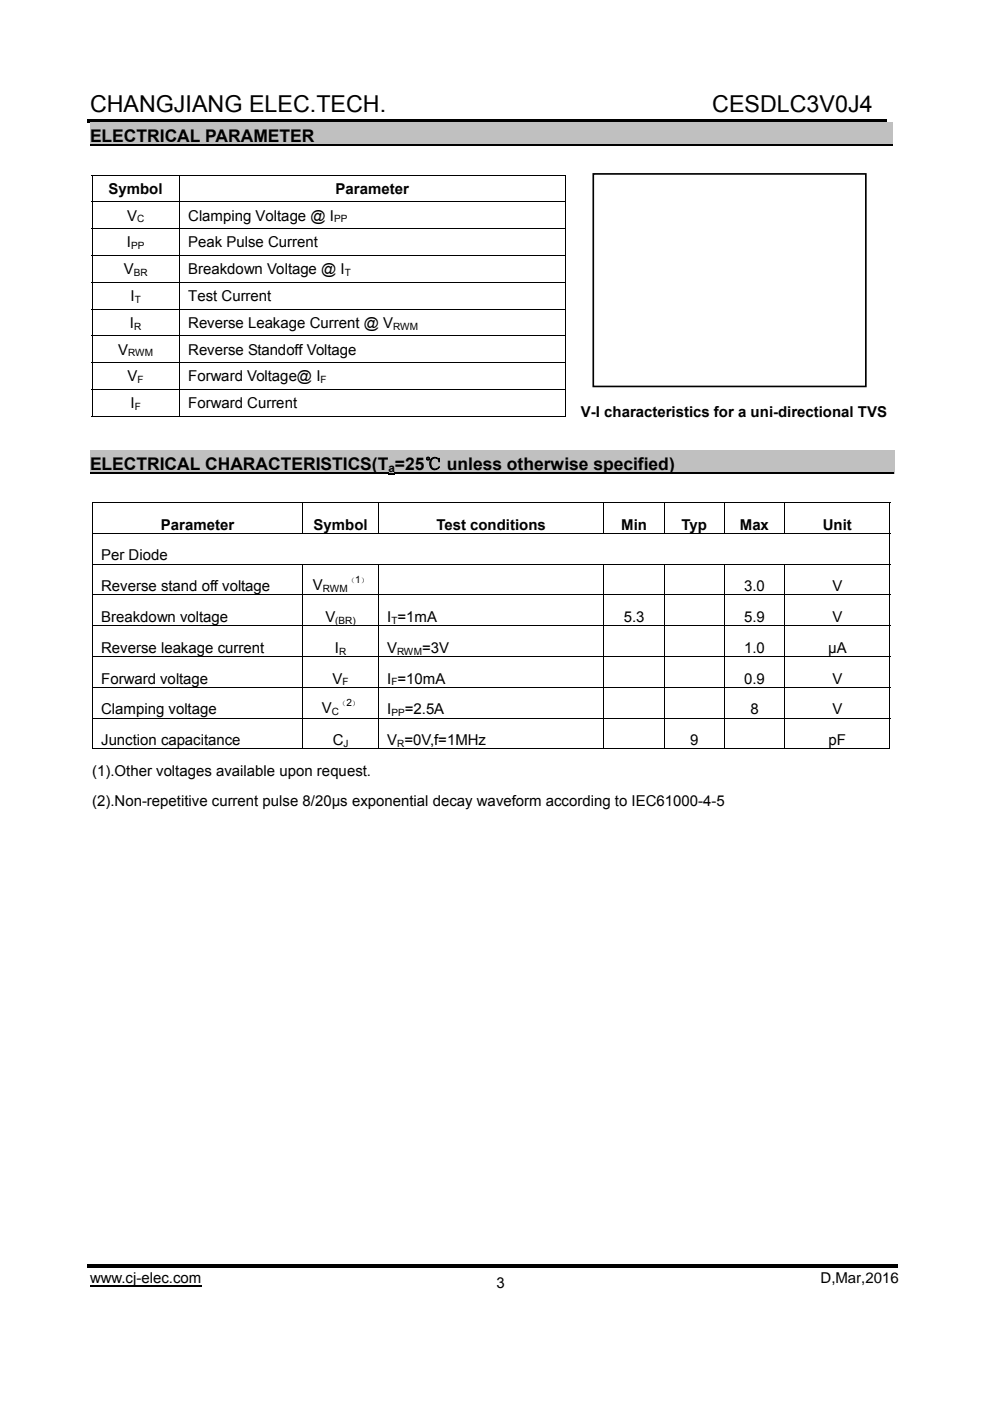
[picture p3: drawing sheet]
<svg xmlns="http://www.w3.org/2000/svg" width="210mm" height="297mm" viewBox="0 0 210 297" stroke-linecap="round" stroke-linejoin="round" font-family="sans-serif">
<defs><g id="words">
<g font-size="4.9">
<text x="19.1" y="23.8">CHANGJIANG ELEC.TECH.</text>
<text x="151.1" y="23.8">CESDLC3V0J4</text>
</g>
<g font-size="3.7">
<text x="19.1" y="30.2">ELECTRICAL PARAMETER</text>
<text x="19.1" y="99.6">ELECTRICAL CHARACTERISTICS(T =25℃ unless otherwise specified)</text>
</g>
<g font-size="3.2">
<text x="23" y="41.1">Symbol</text>
<text x="71.2" y="41.1">Parameter</text>
<text x="26.9" y="46.8">V</text>
<text x="39.9" y="46.8">Clamping Voltage @ I</text>
<text x="26.9" y="52.5">I</text>
<text x="39.9" y="52.5">Peak Pulse Current</text>
<text x="26.2" y="58.1">V</text>
<text x="39.9" y="58.1">Breakdown Voltage @ I</text>
<text x="27.7" y="63.8">I</text>
<text x="39.9" y="63.8">Test Current</text>
<text x="27.6" y="69.5">I</text>
<text x="39.9" y="69.5">Reverse Leakage Current @ V</text>
<text x="25.1" y="75.2">V</text>
<text x="39.9" y="75.2">Reverse Standoff Voltage</text>
<text x="27.1" y="80.9">V</text>
<text x="39.9" y="80.9">Forward Voltage@ I</text>
<text x="27.7" y="86.6">I</text>
<text x="39.9" y="86.6">Forward Current</text>
<text x="123.2" y="88.4">V-I characteristics for a uni-directional TVS</text>
<text x="34.1" y="112.3">Parameter</text>
<text x="66.5" y="112.3">Symbol</text>
<text x="92.6" y="112.3">Test conditions</text>
<text x="131.8" y="112.3">Min</text>
<text x="144.6" y="112.3">Typ</text>
<text x="156.9" y="112.3">Max</text>
<text x="174.5" y="112.3">Unit</text>
<text x="21.5" y="118.8">Per Diode</text>
<text x="21.5" y="125.3">Reverse stand off voltage</text>
<text x="66.4" y="125.1">V</text>
<text x="157.8" y="125.3">3.0</text>
<text x="176.6" y="125.3">V</text>
<text x="21.5" y="131.9">Breakdown voltage</text>
<text x="69" y="131.9">V</text>
<text x="82.1" y="131.9">I =1mA</text>
<text x="132.3" y="131.9">5.3</text>
<text x="157.8" y="131.9">5.9</text>
<text x="176.6" y="131.9">V</text>
<text x="21.5" y="138.4">Reverse leakage current</text>
<text x="71" y="138.4">I</text>
<text x="82.1" y="138.4">V</text>
<text x="89.5" y="138.4">=3V</text>
<text x="157.8" y="138.4">1.0</text>
<text x="175.6" y="138.4">μA</text>
<text x="21.5" y="144.9">Forward voltage</text>
<text x="70.5" y="144.9">V</text>
<text x="82.1" y="144.9">I =10mA</text>
<text x="157.8" y="144.9">0.9</text>
<text x="176.6" y="144.9">V</text>
<text x="21.5" y="151.4">Clamping voltage</text>
<text x="68.2" y="151.2">V</text>
<text x="82.1" y="151.4">I</text>
<text x="85.9" y="151.4">=2.5A</text>
<text x="159.2" y="151.4">8</text>
<text x="176.6" y="151.4">V</text>
<text x="21.5" y="158">Junction capacitance</text>
<text x="70.6" y="158">C</text>
<text x="82.1" y="158">V =0V,f=1MHz</text>
<text x="146.4" y="158">9</text>
<text x="175.7" y="158">pF</text>
<text x="19.6" y="164.5">(1).Other voltages available upon request.</text>
<text x="19.6" y="170.9">(2).Non-repetitive current pulse 8/20μs exponential decay waveform according to IEC61000-4-5</text>
<text x="19.1" y="272.1">www.cj-elec.com</text>
<text x="105.3" y="273.1">3</text>
<text x="174" y="272.1">D,Mar,2016</text>
</g>
<text font-size="2.5" x="82.4" y="100.1">a</text>
<g font-size="2.1">
<text x="29.1" y="47.1">C</text>
<text x="70.8" y="47.1">PP</text>
<text x="27.8" y="52.8">PP</text>
<text x="28.4" y="58.5">BR</text>
<text x="73.1" y="58.5">T</text>
<text x="28.6" y="64.2">T</text>
<text x="28.5" y="69.9">R</text>
<text x="83.4" y="69.9">RWM</text>
<text x="27.2" y="75.5">RWM</text>
<text x="29.2" y="81.2">F</text>
<text x="68" y="81.2">F</text>
<text x="28.6" y="86.9">F</text>
<text x="68.5" y="125.5">RWM</text>
<text x="75.4" y="123.5">1</text>
<text x="71.1" y="132.2">(BR)</text>
<text x="83" y="132.2">T</text>
<text x="71.9" y="138.8">R</text>
<text x="84.2" y="138.8">RWM</text>
<text x="72.6" y="145.3">F</text>
<text x="73.5" y="149.6">2</text>
<text x="83" y="145.3">F</text>
<text x="70.4" y="151.6">C</text>
<text x="83" y="151.8">PP</text>
<text x="72.9" y="158.3">J</text>
<text x="84.2" y="158.3">R</text>
</g>
<g font-size="1.6">
<text x="73.8" y="123.5">（</text>
<text x="76.5" y="123.5">）</text>
<text x="71.9" y="149.6">（</text>
<text x="74.7" y="149.6">）</text>
</g>
</g></defs>
<path d="M18.6 25.3h169.5v.7h-169.5zM18.6 268h171.9v.8h-171.9z" fill="#000"/>
<path d="M19.1 272.6h23.6" fill="none" stroke="#000" stroke-width=".23"/>
<path d="M19.1 26h170.3v5h-170.3z" fill="#c0c0c0"/>
<path d="M19.1 30.8h170.3" fill="none" stroke="#000" stroke-width=".38"/>
<path d="M19.1 95.5h170.5v4.9h-170.5z" fill="#c0c0c0"/>
<path d="M19.1 100.2h63.3M83.8 100.2h105.8" fill="none" stroke="#000" stroke-width=".38"/>
<path d="M19.5 37.1h.1v.1h-.1zM119.8 37.1h.2v.1h-.2zM119.8 88.2h.2v.1h-.2zM19.5 106.5h.1v.1h-.1zM82.4 100.4h1.4v.2h-1.4zM188.7 106.5h.2v.1h-.2zM188.7 158.7h.2v.2h-.2z" fill="#000"/>
<g fill="none" stroke="#000" stroke-width=".21">
<path d="M19.5 37.1h100.5M19.5 37.2v5.5M38 37.2v5.5M119.9 37.2v5.5M19.5 42.8h100.5M19.5 48.5h100.5M19.5 54.2h100.5M19.5 59.9h100.5M19.5 42.9v5.5M19.5 48.6v5.5M19.5 54.3v5.5M19.5 59.9v5.5"/>
<path d="M38 42.9v5.5M38 48.6v5.5M38 54.3v5.5M38 59.9v5.5M119.9 42.9v5.5M119.9 48.6v5.5M119.9 54.3v5.5M119.9 59.9v5.5M19.5 65.5h100.5M19.5 71.2h100.5M19.5 76.9h100.5M19.5 65.6v5.5"/>
<path d="M19.5 71.3v5.5M19.5 77v5.5M38 65.6v5.5M38 71.3v5.5M38 77v5.5M119.9 65.6v5.5M119.9 71.3v5.5M119.9 77v5.5M19.5 82.6h100.5M19.5 88.3h18.4M19.5 82.7v5.6M38 82.7v5.6"/>
<path d="M38.1 88.3h81.7M119.9 82.7v5.6M19.5 106.6h169.4M19.5 113.1h169.4M19.5 119.6h169.4M19.6 106.6v6.4M19.6 113.2v6.3M19.6 119.7v6.3M64.3 106.6v6.4M64.3 119.7v6.3M80.2 106.6v6.4M80.2 119.7v6.3"/>
<path d="M128.1 106.6v6.4M128.1 119.7v6.3M140.9 106.6v6.4M140.9 119.7v6.3M153.7 106.6v6.4M153.7 119.7v6.3M166.4 106.6v6.4M166.4 119.7v6.3M188.8 106.6v6.4M188.8 113.2v6.3M188.8 119.7v6.3M19.5 126.1h169.4"/>
<path d="M19.5 132.7h169.4M19.5 139.2h169.4M19.6 126.2v6.4M19.6 132.7v6.4M19.6 139.3v6.3M64.3 126.2v6.4M64.3 132.7v6.4M64.3 139.3v6.3M80.2 126.2v6.4M80.2 132.7v6.4M80.2 139.3v6.3M128.1 126.2v6.4"/>
<path d="M128.1 132.7v6.4M128.1 139.3v6.3M140.9 126.2v6.4M140.9 132.7v6.4M140.9 139.3v6.3M153.7 126.2v6.4M153.7 132.7v6.4M153.7 139.3v6.3M166.4 126.2v6.4M166.4 132.7v6.4M166.4 139.3v6.3M188.8 126.2v6.4"/>
<path d="M188.8 132.7v6.4M188.8 139.3v6.3M19.5 145.7h169.4M19.5 152.2h169.4M19.5 158.8h44.7M19.6 145.8v6.3M19.6 152.3v6.6M64.3 145.8v6.3M64.3 152.3v6.6M64.4 158.8h15.7M80.2 145.8v6.3M80.2 152.3v6.6"/>
<path d="M80.3 158.8h47.7M128.1 145.8v6.3M128.1 152.3v6.6M128.2 158.8h12.6M140.9 145.8v6.3M140.9 152.3v6.6M141 158.8h12.6M153.7 145.8v6.3M153.7 152.3v6.6M153.7 158.8h12.6M166.4 145.8v6.3M166.4 152.3v6.6"/>
<path d="M166.5 158.8h22.2M188.8 145.8v6.3M188.8 152.3v6.6"/>
</g>
<path d="M125.8 36.9h57.8v45h-57.8z" fill="none" stroke="#000" stroke-width=".35"/>
<use href="#words"/>
</svg>
